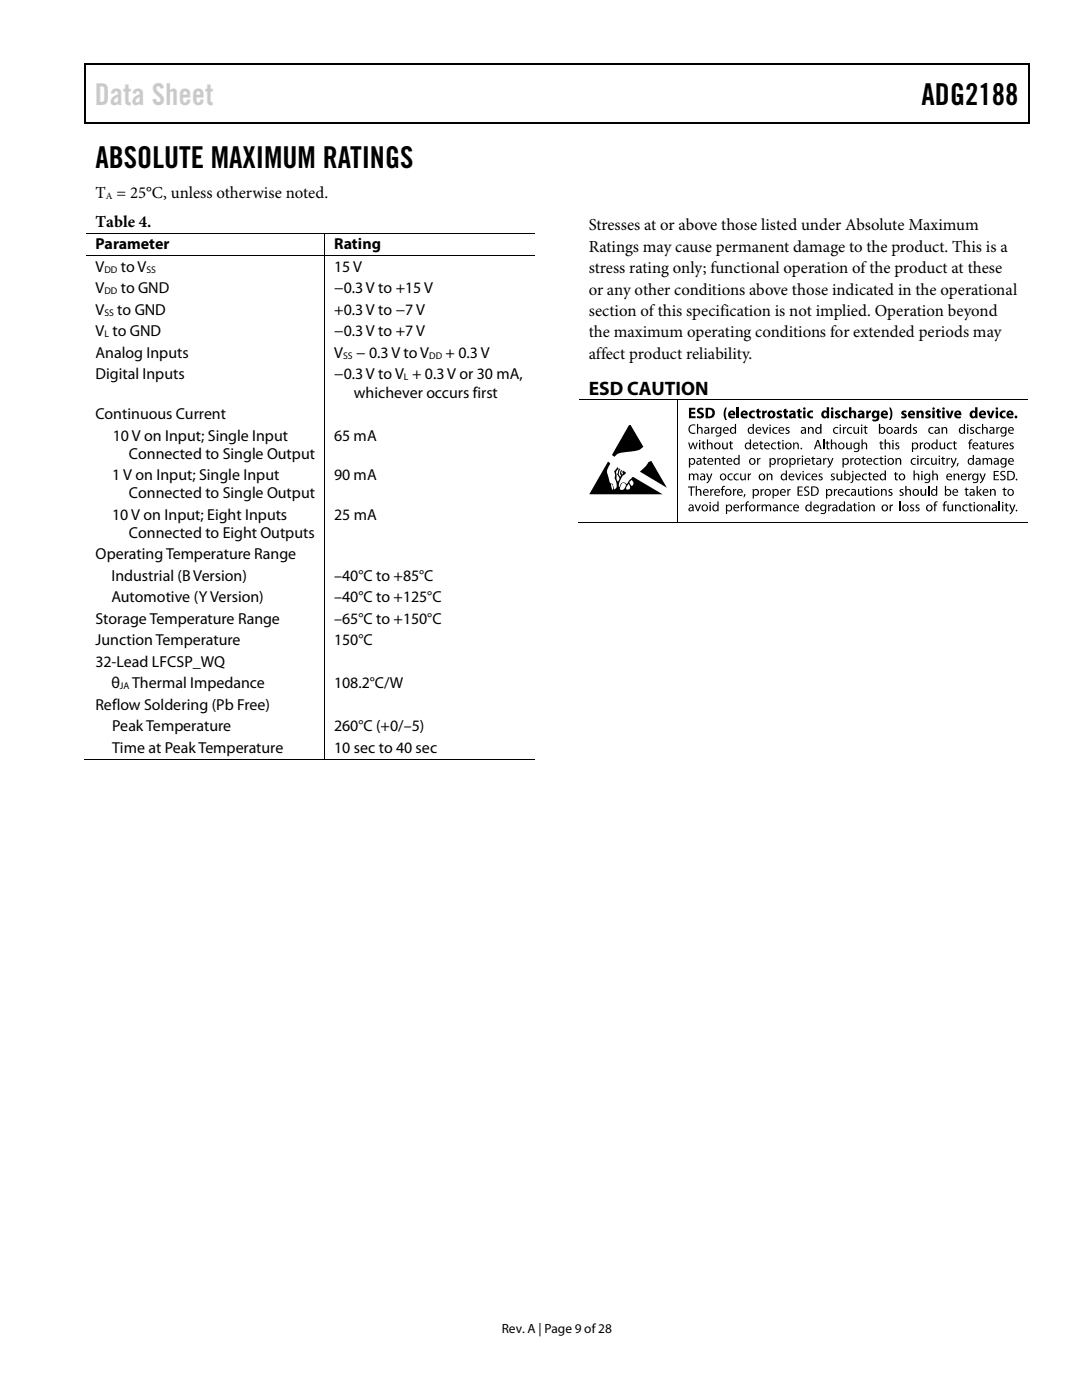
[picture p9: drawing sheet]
<svg xmlns="http://www.w3.org/2000/svg" width="216mm" height="279mm" viewBox="0 0 216 279" stroke-linecap="round" stroke-linejoin="round" font-family="sans-serif">
<defs><g id="words">
<text font-size="6" fill="#cdcdcd" x="18.9" y="20.9">Data Sheet</text>
<g font-size="6">
<text x="183.9" y="20.9">ADG2188</text>
<text x="19" y="33.6">ABSOLUTE MAXIMUM RATINGS</text>
</g>
<text font-size="3.9" x="117.5" y="78.7">ESD CAUTION</text>
<g font-size="3.3">
<text x="19" y="39.5">T = 25°C, unless otherwise noted.</text>
<text x="19.1" y="45.3">Table 4.</text>
<text x="117.5" y="45.9">Stresses at or above those listed under Absolute Maximum</text>
<text x="117.5" y="50.2">Ratings may cause permanent damage to the product. This is a</text>
<text x="117.5" y="54.5">stress rating only; functional operation of the product at these</text>
<text x="117.5" y="58.8">or any other conditions above those indicated in the operational</text>
<text x="117.5" y="63.1">section of this specification is not implied. Operation beyond</text>
<text x="117.5" y="67.3">the maximum operating conditions for extended periods may</text>
<text x="117.5" y="71.6">affect product reliability.</text>
</g>
<g font-size="3.2">
<text x="19" y="49.8">Parameter</text>
<text x="66.7" y="49.8">Rating</text>
<text x="19" y="54.3">V</text>
<text x="19" y="58.5">V</text>
<text x="24.1" y="54.3">to V</text>
<text x="24.1" y="58.5">to GND</text>
<text x="66.7" y="58.5">−0.3 V to +15 V</text>
<text x="66.7" y="54.3">15 V</text>
<text x="19" y="62.9">V</text>
<text x="23.4" y="62.9">to GND</text>
<text x="66.7" y="62.9">+0.3 V to −7 V</text>
<text x="19" y="67.1">V to GND</text>
<text x="19" y="71.5">Analog Inputs</text>
<text x="66.7" y="67.1">−0.3 V to +7 V</text>
<text x="66.7" y="71.5">V</text>
<text x="71.1" y="71.5">− 0.3 V to V</text>
<text x="88.9" y="71.5">+ 0.3 V</text>
<text x="19" y="75.7">Digital Inputs</text>
<text x="66.7" y="75.7">−0.3 V to V + 0.3 V or 30 mA,</text>
<text x="19" y="83.7">Continuous Current</text>
<text x="70.6" y="79.3">whichever occurs first</text>
<text x="22.5" y="87.9">10 V on Input; Single Input</text>
<text x="66.7" y="87.9">65 mA</text>
<text x="22.4" y="95.8">1 V on Input; Single Input</text>
<text x="25.7" y="91.5">Connected to Single Output</text>
<text x="66.7" y="95.8">90 mA</text>
<text x="25.7" y="99.4">Connected to Single Output</text>
<text x="22.4" y="103.7">10 V on Input; Eight Inputs</text>
<text x="25.7" y="107.3">Connected to Eight Outputs</text>
<text x="66.7" y="103.7">25 mA</text>
<text x="19" y="111.6">Operating Temperature Range</text>
<text x="22.2" y="115.9">Industrial (B Version)</text>
<text x="66.7" y="115.9">–40°C to +85°C</text>
<text x="19" y="124.5">Storage Temperature Range</text>
<text x="22.2" y="120.2">Automotive (Y Version)</text>
<text x="66.7" y="120.2">–40°C to +125°C</text>
<text x="66.7" y="124.5">–65°C to +150°C</text>
<text x="19" y="128.8">Junction Temperature</text>
<text x="66.7" y="128.8">150°C</text>
<text x="19" y="133.1">32-Lead LFCSP_WQ</text>
<text x="22.2" y="137.4">θ</text>
<text x="26.4" y="137.4">Thermal Impedance</text>
<text x="66.7" y="137.4">108.2°C/W</text>
<text x="19" y="141.6">Reflow Soldering (Pb Free)</text>
<text x="22.4" y="146">Peak Temperature</text>
<text x="66.7" y="146">260°C (+0/–5)</text>
<text x="22.4" y="150.2">Time at Peak Temperature</text>
<text x="66.7" y="150.2">10 sec to 40 sec</text>
</g>
<text font-size="2.7" x="100.1" y="266">Rev. A | Page 9 of28</text>
<g font-size="1.9">
<text x="21.1" y="39.7">A</text>
<text x="20.8" y="54.4">DD</text>
<text x="20.8" y="58.7">DD</text>
<text x="29.2" y="54.4">SS</text>
<text x="20.8" y="63">SS</text>
<text x="20.8" y="67.3">L</text>
<text x="68.5" y="71.6">SS</text>
<text x="85.6" y="71.6">DD</text>
<text x="80.6" y="75.9">L</text>
<text x="23.9" y="137.5">JA</text>
</g>
</g></defs>
<g fill="#000">
<path d="M16.9 12.7h.2v1h-.2zM16.9 12.7h.2v.3h-.2zM82.5 12.7h.3v.3h-.3zM205.1 12.7h.3v1h-.3zM205.1 12.7h.3v.3h-.3zM16.9 24.4h.2v.2h-.2zM82.3 24.4h.2v.2h-.2zM205.1 24.4h.3v.2h-.3zM64.7 46.4h.2v.2h-.2zM64.7 51h.2v.1h-.2zM135.2 79.7h.1v.2h-.1zM125.7 84.8l2.7 4.4-.3 .2a3.7 3.7 0 0 1-2.7 .8h-.6a2.23 2.23 0 0 0-2.2 1l-.5-.4 2.9-5.1z"/>
<path d="M129.3 92.3l.6-.4 3.2 5.4-5.4-3.2 1.1-1zM137.5 94.5h.2v.2l.2-.2h.4l.2 .2 .3-.2h.3l.3 .6v.7h-.3v-.9l-.3-.2-.3 .3v.8h-.2v-.9l-.3-.2-.3 .2v.9h-.2zM137.5 81.4h1.2v.4h-.8v.4h.8v.4h-.8v.5h.9v.4h-1.3zM137.3 88.3h.3l.2 1.1 .4-1.1h.2l.3 1.1 .3-1.1h.2l-.4 1.4h-.2l-.3-1.1-.4 1.1h-.2zM137.3 97.1h1.3v.2h-.5v1.6h-.3v-1.6h-.5zM137.6 85l.7-.3 .5 .1-.1 .2a.76 .76 0 0 0-1.1 .7 .76 .76 0 0 0 1.1 .6l.1 .2a.98 .98 0 0 1-1.3-.3 .98 .98 0 0 1 .1-1.2zM138.8 97h.3v.8l.4-.2 .4 .2 .1 1.1h-.3v-.9l-.3-.2-.3 .3v.8h-.3zM139.1 84.6h.2v.8l.4-.2 .4 .2 .1 1.2h-.2l-.1-1-.2-.2-.4 .3v.9h-.2zM139.3 81.5l.5-.1 .6 .1-.1 .3h-.7l-.1 .1 .2 .2a.72 .72 0 0 1 .8 .9 .72 .72 0 0 1-1.1 .5l-.4-.1 .1-.4 .7 .1 .2-.2-.2-.2a.69 .69 0 0 1-.6-.4 .69 .69 0 0 1 .1-.8zM140.2 88.1l.2-.1v.3h.4v.2h-.4l.1 .9 .3 .1-.1 .2h-.3l-.2-.3v-.9h-.2v-.2h.2zM140.4 91.2l.2-.1v.3h.4v.2h-.4l.1 .9 .3 .1-.1 .2h-.3l-.2-.3v-.9h-.2v-.2h.2zM141.1 87.7h.2v.8l.4-.2 .4 .2 .1 1.2h-.3v-1l-.3-.2-.3 .3v.9h-.2z"/>
<path d="M140.9 94.5h.3l.3 1.1 .4-1.1h.3l-.7 1.6-.5 .4v-.3l.4-.4zM141.7 97.6h.2v.3l.5-.3v.2l-.2 .1-.2 .2v.8h-.3zM141.9 85.2h.2v.3l.5-.3v.2l-.3 .1-.1 .2v.9h-.3zM142.6 91.4h.2v.2l.1-.1a.49 .49 0 0 1 .8 .1l.1 1.1h-.3v-.9l-.3-.2-.3 .2v.9h-.3zM144.2 97.1l.5-.1v.2h-.3l-.1 .1-.1 .3h.4v.2h-.4v1.1h-.2v-1.1h-.2v-.2h.2zM144.2 91.2l.2-.1v.3h.4v.2h-.4l.1 .9 .3 .1v.1l-.2 .1a.35 .35 0 0 1-.4-.5v-.7h-.2v-.2h.2zM144.7 81.3h.4a2.73 2.73 0 0 0 0 2.5 .71 .71 0 0 1-.7-.8v-.8zM144.1 88.3h.2l.1 1 .2 .2 .4-.2v-1h.2v1.4h-.2v-.3l-.1 .2a.47 .47 0 0 1-.7-.1zM145.7 88.1l.2-.1v.3h.3v.2h-.3v.9l.3 .1v.2h-.3l-.2-.3v-.9h-.2zM145.3 94.7l.6-.2h.3l-.1 .2a.51 .51 0 0 0-.7 .5 .51 .51 0 0 0 .8 .4v.2a.7 .7 0 0 1-.9-.2 .7 .7 0 0 1 0-.9zM146.2 97.6h.3v.3l.4-.3v.2l-.4 .3v.8h-.2zM147 81.3h.5v2.2h-.5z"/>
<path d="M146.6 94.7l.5-.2h.3v.2a.51 .51 0 0 0-.8 .5 .51 .51 0 0 0 .8 .4v.2a.71 .71 0 0 1-.9-.2 .71 .71 0 0 1 .1-.9zM148.5 98.6h.3l-.3 .7h-.2zM147.7 94.5h.2l.1 1 .2 .2 .4-.2v-1h.2v1.3h-.2v-.2l-.1 .1a.47 .47 0 0 1-.7 0zM149.2 94.5h.2v.3l.5-.3v.2l-.3 .1-.1 .2v.8h-.3zM149.6 82.2l.9-.3 .1 .1v.3a.44 .44 0 0 0-.7 .4 .44 .44 0 0 0 .7 .4v.3a.82 .82 0 0 1-1-.2 .82 .82 0 0 1 0-1zM151.1 91.4h.2v.3l.4-.3v.2l-.2 .1-.2 .3v.7h-.2zM151 81.7l.5-.1v.4h.3v.3h-.3v.8h.3v.4h-.5l-.2-.2-.1-1h-.2v-.3h.2zM151.7 97.6h.3v.3l.4-.3v.2l-.4 .3v.8h-.2zM151.7 88.1l.2-.1v.3h.4v.2h-.4l.1 .9 .3 .1v.2h-.2a.35 .35 0 0 1-.4-.5v-.7h-.2v-.2h.2zM152.1 82h.4v.2l.3-.2 .2-.1v.5h-.3l-.1 .2v.9h-.5zM152.1 85.2h.2l.4 1.1 .4-1.1h.2l-.5 1.4h-.2zM153 94.5h.2v.2l.1-.1a.5 .5 0 0 1 .7 .1l.1 1.1h-.2l-.1-.9-.2-.2-.4 .3v.8h-.2z"/>
<path d="M154 88.5l.5-.2 .4 .1-.1 .2a.51 .51 0 0 0-.7 .4 .51 .51 0 0 0 .7 .4l.1 .2a.7 .7 0 0 1-1-.2 .7 .7 0 0 1 .1-.9zM155.1 82.1l.5-.2 .4 .1-.1 .3h-.4v.2a.56 .56 0 0 1 .6 .6 .56 .56 0 0 1-.9 .4l-.3-.1 .1-.3 .4 .1 .2-.1-.4-.3a.43 .43 0 0 1-.1-.7zM155.1 91.4h.2v.3l.3-.3h.2v.2l-.3 .1-.1 .3v.7h-.3zM154.3 85.4l.5-.2 .3 .1v.2a.51 .51 0 0 0-.8 .4 .51 .51 0 0 0 .8 .4v.2a.71 .71 0 0 1-.9-.2 .71 .71 0 0 1 .1-.9zM155.3 88.1l.2-.1v.3h.3v.2h-.3v.9l.3 .1-.1 .2h-.2l-.2-.3v-.9h-.3v-.2h.3zM156.8 85.4l.4-.2 .3 .1v.2l-.5-.1v.3l.2 .1a.41 .41 0 0 1 .4 .3 .41 .41 0 0 1-.3 .4h-.6l.1-.2 .5 .1v-.3l-.2-.1a.4 .4 0 0 1-.3-.6zM156.4 81.7l.5-.1v.4h.3v.3h-.3v.8h.3v.4h-.5l-.2-.2-.1-1h-.2v-.3h.2zM157.1 97.6h.2v.3l.5-.3v.2l-.3 .1-.2 .2v.8h-.2zM158.2 88.3h.3v.3l.1-.2a.48 .48 0 0 1 .7 .1l.1 1.2h-.2l-.1-1-.2-.2-.4 .3v.9h-.2zM158.7 94.5h.2l.4 1.1 .3-1.1h.3l-.5 1.3h-.2zM159.1 91.4h.2v.3l.4-.3v.2l-.2 .1-.2 .2v.8h-.2zM159.2 81.7l.4-.1v.4h.4v.3h-.4l.1 .8h.3v.4h-.5l-.2-.2-.1-1h-.2v-.3h.2z"/>
<path d="M159.8 89.4h.2v.2h-.2zM159.1 97.1h1v.2h-.7v.6h.7v.2h-.7v.6h.8v.2h-1.1zM160.5 97.3a.8 .8 0 0 1 1-.2l-.1 .2h-.6a.27 .27 0 0 0-.1 .2 .27 .27 0 0 0 .1 .3 .64 .64 0 0 1 .7 .9 .64 .64 0 0 1-1.1 .1l.1-.1a.39 .39 0 0 0 .6 0 .39 .39 0 0 0-.2-.6 .54 .54 0 0 1-.4-.8zM161.2 85.2h.2v.3l.1-.2a.49 .49 0 0 1 .8 .1l.1 1.2h-.3v-1l-.3-.2-.3 .3v.9h-.3zM160.9 94.7l.5-.2h.3v.2a.51 .51 0 0 0-.8 .5 .51 .51 0 0 0 .8 .4v.2a.71 .71 0 0 1-.9-.2 .71 .71 0 0 1 .1-.9zM161.2 82.2l.9-.3 .2 .1-.1 .3a.45 .45 0 0 0-.7 .4 .45 .45 0 0 0 .7 .4l.1 .3a.82 .82 0 0 1-1.1-.2 .82 .82 0 0 1 0-1zM162.1 91.2l.2-.1v.3h.4v.2h-.4l.1 .9 .2 .1v.2h-.3l-.2-.3v-.9h-.2v-.2h.2zM163.4 94.7l.4-.2 .3 .1v.1h-.5v.3l.2 .1a.4 .4 0 0 1 .4 .3 .4 .4 0 0 1-.3 .4h-.6l.1-.2h.5v-.2l-.2-.1a.4 .4 0 0 1-.3-.6zM164.2 87.7h.3v2h-.3zM164.3 91.4h.2v.3l.4-.3v.2l-.2 .1-.2 .2v.8h-.2zM164.9 88.1l.3-.1v.3h.3v.2h-.3v.9l.3 .1v.2h-.4l-.1-.3-.1-.9h-.2v-.2h.2zM165.1 91.4h.2l.4 1.1 .3-1.1h.3l-.7 1.6-.4 .4-.1-.2a.45 .45 0 0 0 .5-.6z"/>
<path d="M165.8 87.7h.2v.8l.5-.2 .3 .2 .1 1.2h-.2v-1l-.3-.2-.4 .2v1h-.2zM165.8 94.7l.4-.2 .4 .1-.1 .1h-.4v.3l.2 .1a.41 .41 0 0 1 .3 .3 .41 .41 0 0 1-.2 .4h-.7l.1-.2h.5v-.2l-.2-.1a.4 .4 0 0 1-.3-.6zM166.4 97.6h.2v.3l.4-.3v.2l-.2 .1-.2 .2v.8h-.2zM166.8 82.1l.4-.2 .5 .1-.1 .3h-.5v.2a.56 .56 0 0 1 .6 .6 .56 .56 0 0 1-.8 .4l-.3-.1v-.3l.5 .1 .2-.1-.5-.3a.43 .43 0 0 1 0-.7zM166.4 85.4l.5-.2 .4 .1-.1 .2a.51 .51 0 0 0-.7 .4 .51 .51 0 0 0 .7 .4l.1 .2a.7 .7 0 0 1-1-.2 .7 .7 0 0 1 .1-.9zM166.9 94.5h.3v1l.3 .2 .3-.3v-.9h.3v1.3h-.3v-.2l-.1 .1a.47 .47 0 0 1-.7 0zM168.2 85.2h.2v.3l.4-.3v.2l-.2 .1-.2 .2v.9h-.2zM168.1 82.2l.9-.3 .1 .1v.3a.45 .45 0 0 0-.7 .4 .45 .45 0 0 0 .7 .4v.3a.82 .82 0 0 1-1-.2 .82 .82 0 0 1 0-1zM169.4 81.3h.5v.8a.55 .55 0 0 1 .6-.1 .55 .55 0 0 1 .3 .6v.9h-.4v-1l-.3-.2-.2 .2v1h-.5zM168.7 97.8l.6-.2h.3l-.1 .2a.51 .51 0 0 0-.7 .5 .51 .51 0 0 0 .8 .4v.2a.71 .71 0 0 1-.9-.2 .71 .71 0 0 1 0-.9zM169.7 91.4h.2v.3l.4-.3v.2l-.2 .1-.2 .2v.8h-.2zM168.8 88.3h.3v1l.3 .2 .3-.3v-.9h.2l.1 1.4h-.2l-.1-.3-.1 .2a.47 .47 0 0 1-.7-.1z"/>
<path d="M169.2 85.4l.5-.2 .3 .1v.2a.51 .51 0 0 0-.8 .4 .51 .51 0 0 0 .8 .4v.2a.7 .7 0 0 1-.9-.2 .7 .7 0 0 1 .1-.9zM170.3 85.2h.2l.1 1 .2 .2 .4-.3v-.9h.2v1.4h-.2v-.3l-.1 .2a.46 .46 0 0 1-.7-.1zM171.9 87.7h.2v.8l.5-.2 .3 .2 .1 1.2h-.2v-1l-.3-.2-.4 .3v.9h-.2zM171.2 97.6h.2l.1 1 .2 .2 .4-.3v-.9h.2v1.3h-.2v-.2l-.1 .1a.46 .46 0 0 1-.7-.1zM172.1 91.2l.3-.1v.3h.3v.2h-.3v.9l.3 .1v.1l-.2 .1a.35 .35 0 0 1-.4-.5v-.7h-.2v-.2h.2zM172.5 85l.3-.1v.3h.3v.2h-.3v.9l.3 .1v.2h-.4l-.2-.3v-.9h-.2v-.2h.2zM172.9 82h.4v.2l.2-.2 .3-.1v.5h-.3l-.2 .2v.9h-.4zM172.2 94.7l.5-.2h.3v.2a.51 .51 0 0 0-.8 .5 .51 .51 0 0 0 .8 .4v.2a.71 .71 0 0 1-.9-.2 .71 .71 0 0 1 .1-.9zM172.8 97.4l.2-.1v.3h.4v.2h-.4l.1 .9 .2 .1 .1 .1h-.4l-.2-.2v-.9h-.2zM173.4 94.3l.2-.1v.3h.4v.2h-.4l.1 .9 .3 .1-.1 .2h-.3l-.2-.3v-.9h-.2v-.2h.2zM174.4 91.6l.6-.2 .3 .1-.1 .1a.51 .51 0 0 0-.7 .5 .51 .51 0 0 0 .7 .4l.1 .2a.7 .7 0 0 1-.9-.2 .7 .7 0 0 1 0-.9zM175.8 97.6h.2v.2l.1-.1a.48 .48 0 0 1 .7 .1l.1 1.1h-.2v-.9l-.3-.2-.4 .3v.8h-.2z"/>
<path d="M175.7 88.1l.2-.1v.3h.4v.2h-.4v.9l.3 .1v.2h-.3l-.2-.3v-.9h-.2zM175.7 91.2l.2-.1v.3h.4v.2h-.4l.1 .9 .2 .1v.2h-.3l-.2-.3v-.9h-.2v-.2h.2zM176.5 87.7h.3v.8l.4-.2 .4 .2 .1 1.2h-.3v-1l-.3-.2-.3 .2v1h-.3zM177.3 97.8l.4-.2 .3 .1v.1h-.4v.3l.2 .1a.41 .41 0 0 1 .3 .3 .41 .41 0 0 1-.2 .4h-.7l.1-.2 .3 .1 .3-.2-.6-.5zM177.4 81.3a.71 .71 0 0 1 .6 .9v.8a.71 .71 0 0 1-.6 .8 2.73 2.73 0 0 0 0-2.5zM178.7 88.5l.4-.2 .3 .1v.2l-.5-.1v.3l.2 .1a.41 .41 0 0 1 .4 .3 .41 .41 0 0 1-.3 .4h-.6l.1-.2h.5v-.2l-.2-.1a.4 .4 0 0 1-.3-.6zM178.7 91.4h.2v.2l.1-.1a.5 .5 0 0 1 .8 .1v1.1h-.2v-.9l-.3-.2-.4 .3v.8h-.2zM178.6 94.3l.2-.1v.3h.4v.2h-.4l.1 .9 .2 .1v.2h-.3l-.2-.3v-.9h-.2v-.2h.2zM179.5 97.8l.5-.2 .3 .1-.1 .1h-.4v.3l.2 .1a.41 .41 0 0 1 .3 .3 .41 .41 0 0 1-.2 .4h-.6v-.2l.3 .1 .3-.2-.6-.5zM179.8 85.2h.2v.3l.5-.3v.2l-.3 .1-.2 .2v.9h-.2zM180 82.1l.5-.2 .4 .1-.1 .3h-.5v.2a.53 .53 0 0 1 .7 .5 .53 .53 0 0 1-.7 .5l-.5-.1 .1-.3 .4 .1 .2-.1-.5-.3a.42 .42 0 0 1 0-.7zM180.6 97h.3v.8l.4-.2 .4 .2 .1 1.1h-.3v-.9l-.3-.2-.3 .2v.9h-.3z"/>
<path d="M182.2 85.4l.4-.2 .4 .1-.1 .2-.4-.1v.3l.2 .1a.41 .41 0 0 1 .3 .3 .41 .41 0 0 1-.2 .4h-.7l.1-.2 .5 .1v-.3l-.2-.1a.39 .39 0 0 1-.3-.6zM182.3 93.9h.2v.8l.5-.2 .4 .2v1.1h-.2v-.9l-.3-.2-.3 .2-.1 .9h-.2zM181.9 91.6l.5-.2 .3 .1v.1a.51 .51 0 0 0-.8 .5 .51 .51 0 0 0 .8 .4v.2a.7 .7 0 0 1-.9-.2 .7 .7 0 0 1 .1-.9zM182.9 82h.4v.2l.1-.1a.55 .55 0 0 1 .6-.1 .55 .55 0 0 1 .3 .6v.9h-.5v-1l-.2-.2-.3 .2v1h-.4zM183.5 88.3h.2l.1 .3 .4-.3v.2l-.2 .1-.2 .3v.8h-.3zM183.7 91.4h.2v.3l.2-.3h.2v.2l-.2 .1-.2 .2v.8h-.2zM184.8 82.1l.5-.2 .4 .1-.1 .3h-.5v.2a.53 .53 0 0 1 .7 .5 .53 .53 0 0 1-.7 .5l-.5-.1 .1-.3 .4 .1 .2-.1-.5-.3a.42 .42 0 0 1 0-.7zM183.7 97.6h.2l.1 1 .2 .2 .4-.3v-.9h.2v1.3h-.2v-.2l-.1 .1a.47 .47 0 0 1-.8-.1zM185.2 97h.3v1.9h-.3zM184.6 91.6l.6-.2 .3 .1v.1a.51 .51 0 0 0-.8 .5 .51 .51 0 0 0 .8 .4v.2a.7 .7 0 0 1-.9-.2 .7 .7 0 0 1 0-.9zM186 93.9h.3v.8l.4-.2 .4 .2 .1 1.1h-.3v-.9l-.3-.2-.3 .3v.8h-.3zM185.4 85.4l.6-.2 .3 .1-.1 .2a.51 .51 0 0 0-.7 .4 .51 .51 0 0 0 .7 .4l.1 .2a.71 .71 0 0 1-1-.2 .71 .71 0 0 1 .1-.9z"/>
<path d="M185.8 91.4h.2v1l.3 .2 .3-.2 .1-1h.2v1.3h-.2v-.2l-.1 .1a.46 .46 0 0 1-.7 0zM187 81.7l.4-.1v.4h.4v.3h-.4l.1 .8h.2v.4h-.5l-.2-.2v-1h-.3v-.3h.3zM187.9 85.2h.2v.3l.1-.2a.48 .48 0 0 1 .7 .1l.1 1.2h-.2l-.1-1-.2-.2-.4 .3v.9h-.2zM188 91.2l.2-.1v.3h.4v.2h-.4l.1 .9 .3 .1v.1l-.4 .1-.2-.3v-.9h-.2zM187.5 88.3h.2v1l.3 .2 .4-.3v-.9h.2v1.4h-.2v-.3l-.1 .2a.46 .46 0 0 1-.7-.1zM188.9 91.4h.2v.3l.4-.3v.2l-.2 .1-.2 .2v.8h-.2zM188.7 82h.5l.3 1 .3-1h.5l-.6 1.5h-.4zM189.7 91.4h.2l.4 1.1 .3-1.1h.3l-.7 1.6-.4 .4-.1-.2a.45 .45 0 0 0 .5-.6zM189.1 88.5l.5-.2 .4 .1-.1 .2a.51 .51 0 0 0-.8 .4 .51 .51 0 0 0 .8 .4l.1 .2a.71 .71 0 0 1-1-.2 .71 .71 0 0 1 .1-.9zM190.3 94.5h.2v.2l.1-.1a.49 .49 0 0 1 .7 .1l.1 1.1h-.2l-.1-.9-.2-.2-.4 .3v.8h-.2zM190.3 88.1l.3-.1v.3h.3v.2h-.3v.9l.3 .1v.2h-.2a.35 .35 0 0 1-.4-.5v-.7h-.2v-.2h.2zM191 92.4h.3l-.3 .7h-.1z"/>
<path d="M192.7 97.4l.2-.1v.3h.4v.2h-.4l.1 .9 .2 .1 .1 .1h-.4l-.2-.2v-.9h-.2zM193.2 94.5h.2v.3l.5-.3v.2l-.3 .1-.1 .2-.1 .8h-.2zM193.5 87.8l.6-.1-.1 .2h-.3l-.1 .2v.2h.3v.2h-.3v1.2h-.2v-1.2h-.2v-.2h.2zM193.6 85.4l.4-.2 .4 .1-.1 .2-.4-.1v.3l.2 .1a.41 .41 0 0 1 .3 .3 .41 .41 0 0 1-.2 .4h-.7l.1-.2 .5 .1v-.3l-.2-.1a.39 .39 0 0 1-.3-.6zM194.9 97h.2v1.2l.5-.6h.3l-.5 .6 .6 .7h-.3l-.5-.6-.1 .1v.5h-.2zM194.8 85.4l.5-.2 .4 .1-.1 .2a.51 .51 0 0 0-.7 .4 .51 .51 0 0 0 .7 .4l.1 .2a.71 .71 0 0 1-1-.2 .71 .71 0 0 1 .1-.9zM195.4 94.5h.3l.4 1.1 .3-1.1h.3l-.5 1.4-.6 .6-.1-.3 .5-.4zM195.9 84.6h.3v.8l.4-.2 .4 .2 .1 1.2h-.3v-1l-.3-.2-.3 .3v.9h-.3zM196.1 91.4h.2v.2l.2-.2h.4l.2 .2 .3-.2h.3l.3 .6v.7h-.3v-.9l-.3-.2-.3 .3v.8h-.2v-.9l-.3-.2-.3 .3v.8h-.2zM196.9 88.1l.2-.1v.3h.4v.2h-.4l.1 .9 .3 .1v.2h-.4l-.2-.3v-.9h-.2v-.2h.2zM196.9 82h.5l.3 1 .3-1h.5l-.6 1.5h-.5zM197.5 97.6h.2l.1 .2 .1-.1a.5 .5 0 0 1 .7 .1l.1 1.1h-.3v-.9l-.3-.2-.3 .3v.8h-.3z"/>
<path d="M198.8 85.2h.2v.3l.5-.3v.2l-.5 .3v.9h-.2zM197.7 88.3h.3v1l.3 .2 .3-.3v-.9h.3v1.4h-.2l-.1-.3-.1 .2a.46 .46 0 0 1-.7-.1zM198.3 94h1v.2h-.8v.6h.7v.2h-.7v.6h.8v.2h-1zM199.2 88.3h.3v.3l.4-.3v.2l-.2 .1-.2 .3v.8h-.2zM199.7 94.2a.77 .77 0 0 1 .9-.1l-.1 .1h-.3l-.3 .1 .1 .4a.64 .64 0 0 1 .6 .9 .64 .64 0 0 1-1.1 .2l.1-.2a.39 .39 0 0 0 .7 0 .39 .39 0 0 0-.2-.6 .53 .53 0 0 1-.4-.8zM200.3 97.4l.2-.1v.3h.3v.2h-.3v.9l.3 .1-.1 .2-.2-.1-.2-.2v-.9h-.3v-.2h.3zM199.7 82.2l.2-.2 .6-.1 .2 .1-.1 .3a.44 .44 0 0 0-.7 .4 .44 .44 0 0 0 .7 .4l.1 .3a.82 .82 0 0 1-1.1-.2 .82 .82 0 0 1 .1-1zM201.5 88.5l.4-.2 .4 .1-.1 .2-.4-.1v.3l.2 .1a.41 .41 0 0 1 .3 .3 .41 .41 0 0 1-.2 .4h-.7l.1-.2 .3 .1 .3-.2-.6-.5zM202.7 95.6h.3v.2h-.3zM135.2 104.2h.1v.2h-.1zM138.6 100.7h.3l.3 1.1 .4-1.1h.3l-.5 1.3h-.3zM147.8 100.7h.2v.3l.4-.3v.2h-.2l-.2 .3v.8h-.2z"/>
<path d="M149 100.2l.5-.1v.2h-.4v.1l-.1 .3h.4v.2h-.3v1.1h-.3v-1.1h-.2v-.2h.2zM151.1 100.7h.2v.3l.2-.3h.2v.2h-.2l-.2 .3v.8h-.2zM152 100.7h.2v.2l.2-.2h.4l.2 .2 .3-.2h.3l.3 .6v.7h-.3v-.9l-.2-.2-.3 .2-.1 .9h-.2v-1l-.3-.1-.3 .3v.8h-.2zM155.6 100.7h.2v.2l.1-.1a.49 .49 0 0 1 .8 .1v1.1h-.2v-.9l-.3-.2-.3 .2-.1 .9h-.2zM157.2 100.9l.6-.2h.3l-.1 .2a.51 .51 0 0 0-.7 .5 .51 .51 0 0 0 .7 .4l.1 .2a.7 .7 0 0 1-.9-.2 .7 .7 0 0 1 0-.9zM165.2 100.7h.2l.1 .3 .2-.3h.2v.2h-.2l-.2 .4v.7h-.2zM170.4 100.5l.2-.1v.3h.4v.2h-.4l.1 .9 .3 .1-.1 .2-.3-.1-.2-.2v-.9h-.2v-.2h.2zM173.4 100.7h.2v.2l.1-.1a.5 .5 0 0 1 .8 .1l.1 1.1h-.3v-.9l-.3-.2-.3 .3v.8h-.3zM177.5 100.7h.2v.3l.5-.3v.2h-.3l-.1 .3-.1 .8h-.2zM179.5 100.1h.2v1.9h-.2zM181.6 100.9l.4-.2 .4 .1-.1 .1h-.4v.3l.2 .1a.4 .4 0 0 1 .3 .3 .4 .4 0 0 1-.2 .4h-.7l.1-.2h.5v-.3l-.2-.1a.4 .4 0 0 1-.3-.5zM182.7 100.9l.4-.2 .4 .1-.1 .1h-.4v.3l.2 .1a.41 .41 0 0 1 .3 .3 .41 .41 0 0 1-.2 .4h-.7l.1-.2h.5v-.3l-.2-.1a.4 .4 0 0 1-.3-.5z"/>
<path d="M186.6 100.2l.5-.1v.2h-.3l-.1 .1-.1 .3h.4v.2h-.4v1.1h-.2v-1.1h-.2v-.2h.2zM188.4 100.2l.6-.1-.1 .2h-.3l-.1 .1v.3h.3v.2h-.3v1.1h-.2v-1.1h-.2v-.2h.2zM189.1 100.7h.2v1l.3 .2 .3-.3v-.9h.3v1.3h-.2v-.2l-.1 .1a.46 .46 0 0 1-.8-.1zM190.6 100.7h.2v.2l.1-.1a.48 .48 0 0 1 .7 .1l.1 1.1h-.2l-.1-.9-.2-.2-.4 .2v.9h-.2zM192.2 100.9l.5-.2h.4l-.1 .2a.51 .51 0 0 0-.8 .5 .51 .51 0 0 0 .8 .4l.1 .2a.71 .71 0 0 1-1-.2 .71 .71 0 0 1 .1-.9zM193.4 100.5l.3-.1v.3h.3v.2h-.3v.9l.3 .1v.1l-.2 .1a.35 .35 0 0 1-.4-.5v-.7h-.2v-.2h.2zM196.4 100.7h.3v.2l.1-.1a.48 .48 0 0 1 .7 .1l.1 1.1h-.2l-.1-.9-.3-.2-.3 .2v.9h-.3zM199.3 100.1h.2v1.9h-.2zM200.7 100.5l.2-.1v.3h.4v.2h-.4v.9l.3 .1v.1h-.3l-.2-.2v-.9h-.2v-.2h.2zM201.4 100.7h.2l.4 1.1 .4-1.1h.2l-.5 1.3-.6 .6-.1-.2 .5-.4zM202.7 101.8h.3v.2h-.3zM64.7 151.4h.2v.2h-.2z"/>
<path d="M121.3 92.1l-3.7 6.5h14.6l-5.9-3.4-.7 .6-.5 .8-.2-.1a.71 .71 0 0 0-.8-.2 .71 .71 0 0 0-.4 .7l-.1 .3a2.84 2.84 0 0 1 1.2-2.8l.1-.2-.6-.4v.7l-.2 .1-.1-.3v-.6l-.2 .3-.1 .4 .2 .4-.1 .3-.1-.2a.65 .65 0 0 1-.1-.9l.2-.4-.2-.2-.5 1.1 .2 .3a.71 .71 0 0 1-.1 1.2l-.1-.3-.1-1a.8 .8 0 0 1 .3-1.1l.1-.3-.2-.1-.7 .7 .2 .8-.1 .7 .4 .8a1.02 1.02 0 0 1-.5 1.4l-.3-1.2a.79 .79 0 0 1-.7-.9l-.1-.4a2.11 2.11 0 0 1 .3-2.5 .42 .42 0 0 0-.4-.6zM121.9 96.6h.2l.2 .4v.6l-.1 .2zM124.2 96.4a.58 .58 0 0 1 .7 .3 .58 .58 0 0 1-.3 .7 .6 .6 0 0 1-.9 .2l.1-.6zM125.3 96.6a.51 .51 0 0 1 .4 .7 .51 .51 0 0 1-.8 .3zM125.7 96.1l.3-.3a.69 .69 0 0 1 0 1.2l-.4-.7z"/>
<path d="M137.5 91.4h.2v.2a.61 .61 0 0 1 .9-.1 .61 .61 0 0 1 .1 .9 .54 .54 0 0 1-.4 .4 .54 .54 0 0 1-.6-.2v.7h-.2zM137.8 91.7a.49 .49 0 0 0-.1 .6 .49 .49 0 0 0 .6 .2 .5 .5 0 0 0 .2-.6 .5 .5 0 0 0-.6-.3z"/>
<path d="M139.5 88a.15 .15 0 0 1 .3 0 .15 .15 0 0 1-.3 0zM139.5 88.3h.2v1.4h-.2z"/>
<path d="M139 91.5l.5-.1 .4 .3 .1 1h-.2v-.1a.43 .43 0 0 1-.7 .1 .43 .43 0 0 1 0-.7l.6-.1v-.1a.41 .41 0 0 0-.6-.1zM139.2 92.2v.3h.4l.1-.2v-.2z"/>
<path d="M140.4 97.8a.57 .57 0 0 1 .7-.2 .57 .57 0 0 1 .3 .7h-.9a.53 .53 0 0 0 .8 .4l.1 .2a.73 .73 0 0 1-1-.2 .73 .73 0 0 1 0-.9zM140.7 97.8l-.2 .3h.7l-.1-.3z"/>
<path d="M139.8 94.6l.4-.1 .5 .3v1h-.2v-.1a.43 .43 0 0 1-.7 .1 .43 .43 0 0 1 .1-.7l.6-.1-.1-.2a.41 .41 0 0 0-.6 0zM140 95.3v.3h.3l.2-.2v-.2z"/>
<path d="M140.8 81.4a1.51 1.51 0 0 1 1.8 .6 1.24 1.24 0 0 1-1.7 1.5h-.1zM141.3 81.7v1.4a.71 .71 0 0 0 .9-.7 .71 .71 0 0 0-.9-.7z"/>
<path d="M141.3 91.6a.58 .58 0 0 1 .7-.2 .58 .58 0 0 1 .3 .7h-.9l.2 .4h.6l.1 .2a.73 .73 0 0 1-1-.1 .73 .73 0 0 1 0-1zM141.6 91.6l-.2 .4h.7l-.1-.4z"/>
<path d="M140.6 85.3h.1a.57 .57 0 0 1 .8 .4v.9h-.2v-.2a.43 .43 0 0 1-.7 .1 .43 .43 0 0 1 .1-.7l.6-.1v-.1a.41 .41 0 0 0-.7-.1zM140.8 86v.4h.3l.2-.2v-.3z"/>
<path d="M142.7 97.8a.58 .58 0 0 1 .7-.2 .58 .58 0 0 1 .3 .7h-1l.3 .4h.6v.2a.73 .73 0 0 1-.9-.2 .73 .73 0 0 1 0-.9zM142.9 97.8l-.2 .3h.7l-.1-.3z"/>
<path d="M142.5 89a.69 .69 0 0 1 1.3 0 .69 .69 0 0 1-1.3 0zM142.9 88.6a.5 .5 0 0 0-.2 .6 .5 .5 0 0 0 .6 .2 .49 .49 0 0 0 .2-.6 .49 .49 0 0 0-.6-.2z"/>
<path d="M142.9 85.4a.52 .52 0 0 1 .8 0v-.2h.3l-.1 .4a1.65 1.65 0 0 1-.2 1.4l-.4 .1-.5-.1 .1-.2 .1 .1a.47 .47 0 0 0 .6-.1 .47 .47 0 0 0 .1-.5 .63 .63 0 0 1-.9 0 .63 .63 0 0 1 .1-.9zM143.1 85.5a.49 .49 0 0 0-.2 .5 .49 .49 0 0 0 .6 .4 .48 .48 0 0 0 .2-.6 .48 .48 0 0 0-.6-.3z"/>
<path d="M143.6 95.2a.7 .7 0 0 1 1.4 0 .7 .7 0 0 1-1.4 0zM144.1 94.7a.5 .5 0 0 0-.2 .7 .5 .5 0 0 0 .6 .2 .49 .49 0 0 0 .2-.6 .49 .49 0 0 0-.6-.3z"/>
<path d="M144.4 85.4a.57 .57 0 0 1 .7-.1 .57 .57 0 0 1 .3 .6h-.9l.2 .5 .6-.1v.2a.73 .73 0 0 1-.9-.1 .73 .73 0 0 1 0-1zM144.7 85.4l-.2 .4h.7l-.1-.4z"/>
<path d="M145.1 91.6a.57 .57 0 0 1 .7-.2 .57 .57 0 0 1 .3 .7h-.9l.2 .4h.6l.1 .2a.73 .73 0 0 1-1-.1 .73 .73 0 0 1 0-1zM145.4 91.6l-.2 .4h.7l-.1-.4z"/>
<path d="M144.6 98.3a.7 .7 0 0 1 1.4 0 .7 .7 0 0 1-1.4 0zM145.1 97.8a.5 .5 0 0 0-.2 .7 .5 .5 0 0 0 .6 .2 .49 .49 0 0 0 .2-.6 .49 .49 0 0 0-.6-.3z"/>
<path d="M145.5 82.2a.72 .72 0 0 1 .9-.2 .72 .72 0 0 1 .3 .9h-1a.54 .54 0 0 0 .9 .2v.3a.86 .86 0 0 1-1.1-.1 .86 .86 0 0 1 0-1.1zM145.8 82.3l-.1 .2h.6l-.1-.2z"/>
<path d="M145.8 85.4l.4-.2 .4 .2v-.8h.3v2h-.2v-.3a.61 .61 0 0 1-.9 .2 .61 .61 0 0 1-.1-.9zM146.1 85.5a.5 .5 0 0 0-.2 .6 .5 .5 0 0 0 .5 .3l.1-.1a.49 .49 0 0 0 .1-.6 .49 .49 0 0 0-.5-.2z"/>
<path d="M147.2 97.8a.57 .57 0 0 1 .7-.2 .57 .57 0 0 1 .3 .7h-.9l.2 .4h.6v.2a.73 .73 0 0 1-.9-.2 .73 .73 0 0 1 0-.9zM147.5 97.8l-.2 .3h.7l-.1-.3z"/>
<path d="M146.5 91.6l.4-.2 .4 .2v-.8h.3v1.9h-.2v-.2a.61 .61 0 0 1-.9 .2 .61 .61 0 0 1-.1-.9zM146.8 91.7a.5 .5 0 0 0-.2 .6 .5 .5 0 0 0 .5 .3 .49 .49 0 0 0 .2-.7 .49 .49 0 0 0-.5-.2z"/>
<path d="M148 82.2a.72 .72 0 0 1 .9-.2 .72 .72 0 0 1 .3 .9h-1l.2 .2h.7v.3a.86 .86 0 0 1-1.1-.1 .86 .86 0 0 1 0-1.1zM148.3 82.3l-.1 .2h.6l-.1-.2z"/>
<path d="M148.8 88.5l.4-.2 .4 .2v-.8h.3v2h-.2v-.3a.61 .61 0 0 1-.9 .2 .61 .61 0 0 1-.1-.9zM149 88.6a.5 .5 0 0 0-.1 .6 .5 .5 0 0 0 .5 .3 .5 .5 0 0 0 .2-.6 .5 .5 0 0 0-.6-.3z"/>
<path d="M149.4 92.1a.7 .7 0 0 1 1.4 0 .7 .7 0 0 1-1.4 0zM149.9 91.6a.49 .49 0 0 0-.2 .7 .49 .49 0 0 0 .6 .2 .49 .49 0 0 0 .2-.6 .49 .49 0 0 0-.6-.3z"/>
<path d="M150.2 97.6h.2v.2a.63 .63 0 0 1 .9 0 .63 .63 0 0 1 0 .9 .63 .63 0 0 1-.9 .1v.7h-.2zM150.5 97.9a.44 .44 0 0 0 0 .7 .44 .44 0 0 0 .7-.1 .48 .48 0 0 0-.1-.5 .48 .48 0 0 0-.4-.2z"/>
<path d="M150.3 88.5a.57 .57 0 0 1 .7-.1 .57 .57 0 0 1 .3 .6h-.9l.2 .5 .6-.1 .1 .2a.73 .73 0 0 1-1-.1 .73 .73 0 0 1 0-1zM150.6 88.5l-.2 .4h.7l-.1-.4z"/>
<path d="M149.4 85.4l.4-.2 .4 .2v-.8h.2v2h-.2v-.3a.61 .61 0 0 1-.8 .2 .61 .61 0 0 1-.2-.9zM149.6 85.5a.5 .5 0 0 0-.2 .6 .5 .5 0 0 0 .6 .3 .5 .5 0 0 0 .2-.6 .5 .5 0 0 0-.6-.3z"/>
<path d="M150.9 85.4a.57 .57 0 0 1 .7-.1 .57 .57 0 0 1 .3 .6h-.9l.2 .5 .6-.1v.2a.73 .73 0 0 1-.9-.1 .73 .73 0 0 1 0-1zM151.1 85.4l-.1 .4h.7l-.1-.4z"/>
<path d="M151.4 95.2a.69 .69 0 0 1 1.3 0 .69 .69 0 0 1-1.3 0zM151.8 94.7a.5 .5 0 0 0-.2 .7 .5 .5 0 0 0 .6 .2 .49 .49 0 0 0 .2-.6 .49 .49 0 0 0-.6-.3z"/>
<path d="M152.6 88.5a.57 .57 0 0 1 .7-.1 .57 .57 0 0 1 .3 .6h-.9a.53 .53 0 0 0 .8 .4l.1 .2a.73 .73 0 0 1-1-.1 .73 .73 0 0 1 0-1zM152.8 88.5l-.1 .4h.7l-.1-.4z"/>
<path d="M152.5 98.3a.7 .7 0 0 1 1.4 0 .7 .7 0 0 1-1.4 0zM153 97.8a.5 .5 0 0 0-.2 .7 .5 .5 0 0 0 .6 .2 .5 .5 0 0 0 .2-.6 .5 .5 0 0 0-.6-.3z"/>
<path d="M153.6 91.4h.2v.2a.62 .62 0 0 1 .8-.1 .62 .62 0 0 1 .2 .9 .56 .56 0 0 1-1 .2v.7h-.2zM153.9 91.7a.49 .49 0 0 0-.1 .6 .49 .49 0 0 0 .6 .2 .5 .5 0 0 0 .2-.6 .5 .5 0 0 0-.6-.3z"/>
<path d="M153.6 84.8h.2v.2h-.3zM153.5 85.2h.3v1.4h-.3z"/>
<path d="M153.1 82.7a.85 .85 0 0 1 1.7 0 .85 .85 0 0 1-1.7 0zM153.8 82.3l-.1 .2a.47 .47 0 0 0 .2 .7 .43 .43 0 0 0 .3-.5 .43 .43 0 0 0-.4-.4z"/>
<path d="M154.1 97.6h.3v.2a.61 .61 0 0 1 .8-.1 .61 .61 0 0 1 .2 .9 .55 .55 0 0 1-.5 .4 .55 .55 0 0 1-.5-.2v.7h-.2zM154.5 97.9a.49 .49 0 0 0-.1 .6 .49 .49 0 0 0 .6 .2 .5 .5 0 0 0 .2-.6 .5 .5 0 0 0-.6-.3z"/>
<path d="M155.5 85.4a.57 .57 0 0 1 .7-.1 .57 .57 0 0 1 .3 .6h-.9l.2 .5 .6-.1v.2a.73 .73 0 0 1-.9-.1 .73 .73 0 0 1 0-1zM155.7 85.4l-.1 .4h.7l-.2-.4z"/>
<path d="M155.8 97.8a.57 .57 0 0 1 .7-.2 .57 .57 0 0 1 .3 .7h-.9l.2 .4h.6v.2a.73 .73 0 0 1-.9-.2 .73 .73 0 0 1 0-.9zM156 97.8l-.1 .3h.7l-.2-.3z"/>
<path d="M156.1 88a.15 .15 0 0 1 .3 0 .15 .15 0 0 1-.3 0zM156.1 88.3h.3v1.4h-.3z"/>
<path d="M155.9 92.1a.7 .7 0 0 1 1.4 0 .7 .7 0 0 1-1.4 0zM156.3 91.6a.5 .5 0 0 0-.1 .7 .5 .5 0 0 0 .6 .2 .49 .49 0 0 0 .1-.6 .49 .49 0 0 0-.6-.3z"/>
<path d="M156 94.7l.4-.2 .4 .2v-.8h.2v1.9h-.2v-.2a.61 .61 0 0 1-.8 .1 .61 .61 0 0 1-.2-.8zM156.2 94.7a.5 .5 0 0 0-.2 .6 .5 .5 0 0 0 .6 .4 .5 .5 0 0 0 .2-.7 .5 .5 0 0 0-.6-.3z"/>
<path d="M156.6 89a.7 .7 0 0 1 1.4 0 .7 .7 0 0 1-1.4 0zM157.1 88.6a.5 .5 0 0 0-.2 .6 .5 .5 0 0 0 .6 .2 .5 .5 0 0 0 .2-.6 .5 .5 0 0 0-.6-.2z"/>
<path d="M157.5 91.4h.2v.2a.63 .63 0 0 1 .9 .1 .63 .63 0 0 1 0 .8 .63 .63 0 0 1-.8 .1v.7h-.3zM157.8 91.7a.44 .44 0 0 0 0 .7 .44 .44 0 0 0 .7-.1 .48 .48 0 0 0 0-.5 .48 .48 0 0 0-.5-.2z"/>
<path d="M157.5 94.7a.57 .57 0 0 1 .7-.2 .57 .57 0 0 1 .3 .7h-.9a.53 .53 0 0 0 .8 .4v.2a.73 .73 0 0 1-.9-.1 .73 .73 0 0 1 0-1zM157.7 94.7l-.1 .3h.7l-.1-.3z"/>
<path d="M157.5 82.1l.4-.2a.65 .65 0 0 1 .9 .7v.9h-.4v-.2a.5 .5 0 0 1-.8 .1 .5 .5 0 0 1 .1-.8l.6-.2-.3-.2-.4 .2zM157.9 82.9v.1l.2 .2 .2-.2v-.2z"/>
<path d="M160 90.9h.2v.3h-.2zM160 91.4h.2v1.3h-.2z"/>
<path d="M160.1 94h.3v.2h-.3zM160.1 94.5h.3v1.3h-.3z"/>
<path d="M160.3 81.4h.4v.3h-.4zM160.3 82h.4v1.5h-.4z"/>
<path d="M160.7 91.6a.58 .58 0 0 1 .7-.2 .58 .58 0 0 1 .3 .7h-.9a.52 .52 0 0 0 .8 .4l.1 .2a.73 .73 0 0 1-1-.1 .73 .73 0 0 1 0-1zM160.9 91.6l-.1 .3h.7l-.1-.3z"/>
<path d="M159.9 85.3l.4-.1 .5 .3 .1 1.1h-.3v-.2a.43 .43 0 0 1-.6 .1 .43 .43 0 0 1 0-.7l.6-.1v-.1a.42 .42 0 0 0-.7-.1zM160.1 86v.4l.4-.1 .1-.4z"/>
<path d="M161.8 97.1a1.02 1.02 0 0 1 1.4 .4 1.02 1.02 0 0 1-.3 1.3l-1.1 .1zM162.1 97.3v1.5a.78 .78 0 0 0 1-.8 .78 .78 0 0 0-1-.7z"/>
<path d="M162.1 94.7a.57 .57 0 0 1 .7-.2 .57 .57 0 0 1 .3 .7h-1l.3 .4h.6v.2a.73 .73 0 0 1-.9-.1 .73 .73 0 0 1 0-1zM162.3 94.7l-.2 .3h.8l-.2-.3z"/>
<path d="M163.1 87.8h.2l.7 1.9h-.3l-.2-.6h-.6l-.2 .6h-.3zM163.2 88l-.3 .9h.6z"/>
<path d="M162.9 91.5l.5-.1 .4 .3 .1 1h-.2v-.1a.42 .42 0 0 1-.7 .1 .42 .42 0 0 1 0-.7l.6-.1v-.1a.42 .42 0 0 0-.6-.1zM163.2 92.2l-.1 .3 .4 .1 .1-.2v-.3z"/>
<path d="M162.8 85.4l.4-.2 .5 .2v-.8h.2v2h-.2v-.3a.61 .61 0 0 1-.9 .2 .61 .61 0 0 1-.1-.9zM163.1 85.5a.5 .5 0 0 0-.2 .6 .5 .5 0 0 0 .5 .3 .5 .5 0 0 0 .2-.6 .5 .5 0 0 0-.5-.3z"/>
<path d="M164.8 97.6h.2v.2a.63 .63 0 0 1 .9 0 .63 .63 0 0 1 0 .9 .63 .63 0 0 1-.8 .1v.7h-.3zM165.2 97.9a.44 .44 0 0 0-.1 .7 .44 .44 0 0 0 .7-.1 .48 .48 0 0 0 0-.5 .48 .48 0 0 0-.5-.2z"/>
<path d="M164.1 82.1l.5-.2 .4 .2v-.8h.4v2.2h-.4v-.3a.69 .69 0 0 1-1 .2 .69 .69 0 0 1-.1-1zM164.5 82.3a.41 .41 0 0 0-.2 .6 .41 .41 0 0 0 .6 .2 .42 .42 0 0 0 .1-.5 .42 .42 0 0 0-.5-.3z"/>
<path d="M165.9 81.4h.3v.3h-.3zM165.8 82h.5v1.5h-.5z"/>
<path d="M167.3 97.8a.57 .57 0 0 1 .7-.2 .57 .57 0 0 1 .3 .7h-.9l.2 .4h.6l.1 .2a.73 .73 0 0 1-1-.2 .73 .73 0 0 1 0-.9zM167.6 97.8l-.2 .3h.7l-.1-.3z"/>
<path d="M167.5 84.9a.15 .15 0 0 1 .3 0 .15 .15 0 0 1-.3 0zM167.6 85.2h.2v1.4h-.2z"/>
<path d="M167.2 89a.7 .7 0 0 1 1.4 0 .7 .7 0 0 1-1.4 0zM167.6 88.6a.5 .5 0 0 0-.1 .6 .5 .5 0 0 0 .6 .2 .5 .5 0 0 0 .2-.6 .5 .5 0 0 0-.7-.2z"/>
<path d="M168.1 91.4h.2v.2a.63 .63 0 0 1 .9 .1 .63 .63 0 0 1 0 .8 .63 .63 0 0 1-.8 .1v.7h-.3zM168.4 91.7a.44 .44 0 0 0 0 .7 .44 .44 0 0 0 .7-.1 .48 .48 0 0 0 0-.5 .48 .48 0 0 0-.5-.2z"/>
<path d="M168.4 93.9h.3v.8a.61 .61 0 0 1 .8-.1 .61 .61 0 0 1 .2 .9 .55 .55 0 0 1-.5 .4 .55 .55 0 0 1-.5-.3v.2h-.3zM168.8 94.8a.49 .49 0 0 0-.1 .6 .49 .49 0 0 0 .6 .2 .5 .5 0 0 0 .2-.6 .5 .5 0 0 0-.6-.3z"/>
<path d="M170.1 94.5h.2v1.5l-.2 .3-.4 .1v-.2l.2-.1 .1-.2zM170.1 94h.2v.2h-.2z"/>
<path d="M169.9 97.7l.1-.1a.57 .57 0 0 1 .8 .5v.8h-.2v-.1a.43 .43 0 0 1-.7 .1 .43 .43 0 0 1 .1-.7l.6-.1v-.2a.41 .41 0 0 0-.7 0zM170.1 98.4v.3h.4l.1-.1v-.3z"/>
<path d="M170.8 94.7a.57 .57 0 0 1 .7-.2 .57 .57 0 0 1 .3 .7h-1l.3 .4h.5l.1 .2a.73 .73 0 0 1-1-.1 .73 .73 0 0 1 .1-1zM171 94.7l-.2 .3h.7l-.1-.3z"/>
<path d="M170.4 92.1a.7 .7 0 0 1 1.4 0 .7 .7 0 0 1-1.4 0zM170.9 91.6a.5 .5 0 0 0-.2 .7 .5 .5 0 0 0 .6 .2 .5 .5 0 0 0 .2-.6 .5 .5 0 0 0-.6-.3z"/>
<path d="M170.4 88.5a.52 .52 0 0 1 .9 0v-.2h.2v.4a1.65 1.65 0 0 1-.2 1.4l-.5 .1-.4-.1v-.2l.7 .1 .2-.6a.63 .63 0 0 1-1 0 .63 .63 0 0 1 .1-.9zM170.7 88.6a.49 .49 0 0 0-.2 .5 .49 .49 0 0 0 .5 .3 .48 .48 0 0 0 .3-.5 .48 .48 0 0 0-.6-.3z"/>
<path d="M171.8 84.8h.3v.2h-.3zM171.8 85.2h.3v1.4h-.3z"/>
<path d="M171.2 82.1l.4-.2a.66 .66 0 0 1 .9 .7v.9h-.4v-.2a.52 .52 0 0 1-.9-.1 .52 .52 0 0 1 .4-.7l.4-.1-.3-.2-.4 .2zM171.6 82.9v.2l.2 .1 .2-.2v-.2z"/>
<path d="M173 91.6a.57 .57 0 0 1 .8-.2 .57 .57 0 0 1 .2 .7h-.9a.53 .53 0 0 0 .8 .4l.1 .2a.73 .73 0 0 1-1-.1 .73 .73 0 0 1 0-1zM173.3 91.6l-.2 .3h.7l-.1-.3z"/>
<path d="M173.6 97.2a.15 .15 0 0 1 .3 0 .15 .15 0 0 1-.3 0zM173.6 97.6h.3v1.3h-.3z"/>
<path d="M174.3 94.7a.57 .57 0 0 1 .7-.2 .57 .57 0 0 1 .3 .7h-.9a.53 .53 0 0 0 .8 .4v.2a.73 .73 0 0 1-.9-.1 .73 .73 0 0 1 0-1zM174.5 94.7l-.1 .3h.7l-.2-.3z"/>
<path d="M174.2 98.3a.68 .68 0 0 1 1.3 0 .68 .68 0 0 1-1.3 0zM174.6 97.8a.5 .5 0 0 0-.2 .7 .5 .5 0 0 0 .6 .2 .5 .5 0 0 0 .2-.6 .5 .5 0 0 0-.6-.3z"/>
<path d="M175.4 84.6h.2v.8a.61 .61 0 0 1 .9-.1 .61 .61 0 0 1 .1 .9 .55 .55 0 0 1-.5 .4 .55 .55 0 0 1-.5-.3v.3h-.2zM175.7 85.5a.49 .49 0 0 0-.1 .6 .49 .49 0 0 0 .6 .2 .5 .5 0 0 0 .2-.6 .5 .5 0 0 0-.6-.3z"/>
<path d="M174.1 82.1a.58 .58 0 0 1 .9 0v-.1h.5v.4a1.74 1.74 0 0 1-.3 1.5l-.6 .2-.5-.1v-.4l.3 .1a.41 .41 0 0 0 .4 0 .41 .41 0 0 0 .2-.4 .67 .67 0 0 1-.9 0 .67 .67 0 0 1-.1-.9zM174.6 82.3l-.2 .2a.44 .44 0 0 0 .3 .6 .4 .4 0 0 0 .3-.4 .4 .4 0 0 0-.4-.4z"/>
<path d="M175.9 82.2a.71 .71 0 0 1 .9-.2 .71 .71 0 0 1 .4 .9h-1a.54 .54 0 0 0 .8 .2l.1 .3a.86 .86 0 0 1-1.1-.1 .86 .86 0 0 1-.1-1.1zM176.3 82.3l-.1 .2h.6l-.1-.2z"/>
<path d="M176.5 91a.15 .15 0 0 1 .3 0 .15 .15 0 0 1-.3 0zM176.5 91.4h.3v1.3h-.3z"/>
<path d="M175.7 94.7l.4-.2 .4 .2v-.8h.3v1.9h-.2v-.2a.61 .61 0 0 1-.9 .2 .61 .61 0 0 1-.1-.9zM176 94.7a.5 .5 0 0 0-.2 .6 .5 .5 0 0 0 .5 .4 .5 .5 0 0 0 .2-.7 .5 .5 0 0 0-.5-.3z"/>
<path d="M176.8 85.9a.7 .7 0 0 1 1.4 0 .7 .7 0 0 1-1.4 0zM177.3 85.5a.5 .5 0 0 0-.2 .6 .5 .5 0 0 0 .6 .2 .5 .5 0 0 0 .2-.6 .5 .5 0 0 0-.6-.2z"/>
<path d="M177.1 92.1a.69 .69 0 0 1 1.3 0 .69 .69 0 0 1-1.3 0zM177.5 91.6a.5 .5 0 0 0-.2 .7 .5 .5 0 0 0 .6 .2 .5 .5 0 0 0 .2-.6 .5 .5 0 0 0-.6-.3z"/>
<path d="M178 88a.15 .15 0 0 1 .3 0 .15 .15 0 0 1-.3 0zM178 88.3h.3v1.4h-.3z"/>
<path d="M178.5 85.3l.4-.1 .5 .3v1.1h-.2v-.2a.43 .43 0 0 1-.7 .1 .43 .43 0 0 1 .1-.7l.6-.1-.1-.1a.4 .4 0 0 0-.6-.1zM178.7 86v.4h.3l.2-.2v-.3z"/>
<path d="M179.3 95.2a.7 .7 0 0 1 1.4 0 .7 .7 0 0 1-1.4 0zM179.8 94.7a.5 .5 0 0 0-.2 .7 .5 .5 0 0 0 .6 .2 .49 .49 0 0 0 .2-.6 .49 .49 0 0 0-.6-.3z"/>
<path d="M181.3 82.2a.71 .71 0 0 1 .9-.2 .71 .71 0 0 1 .4 .9h-1a.54 .54 0 0 0 .8 .2l.1 .3a.86 .86 0 0 1-1.1-.1 .86 .86 0 0 1-.1-1.1zM181.7 82.3l-.1 .2h.6l-.1-.2z"/>
<path d="M180.7 85.4l.5-.2 .4 .2v-.8h.2v2h-.2v-.3a.61 .61 0 0 1-.8 .2 .61 .61 0 0 1-.2-.9zM181 85.5a.5 .5 0 0 0-.2 .6 .5 .5 0 0 0 .6 .3 .5 .5 0 0 0 .2-.6 .5 .5 0 0 0-.6-.3z"/>
<path d="M182 88.3h.2v.3a.62 .62 0 0 1 .9-.2 .62 .62 0 0 1 .1 .9 .56 .56 0 0 1-1 .2v.7h-.2zM182.3 88.6a.45 .45 0 0 0 0 .7 .45 .45 0 0 0 .6 0 .48 .48 0 0 0 0-.6 .48 .48 0 0 0-.5-.2z"/>
<path d="M182.1 98.3a.69 .69 0 0 1 1.3 0 .69 .69 0 0 1-1.3 0zM182.5 97.8a.5 .5 0 0 0-.2 .7 .5 .5 0 0 0 .6 .2 .5 .5 0 0 0 .2-.6 .5 .5 0 0 0-.6-.3z"/>
<path d="M183 91a.15 .15 0 0 1 .3 0 .15 .15 0 0 1-.3 0zM183 91.4h.3v1.3h-.3z"/>
<path d="M183.8 94.1a.15 .15 0 0 1 .3 0 .15 .15 0 0 1-.3 0zM183.8 94.5h.3v1.3h-.3z"/>
<path d="M184.3 89a.7 .7 0 0 1 1.4 0 .7 .7 0 0 1-1.4 0zM184.7 88.6a.5 .5 0 0 0-.1 .6 .5 .5 0 0 0 .6 .2 .5 .5 0 0 0 .2-.6 .5 .5 0 0 0-.7-.2z"/>
<path d="M184.6 94.7a.52 .52 0 0 1 .8 0v-.2h.2v.4a1.65 1.65 0 0 1-.2 1.4l-.5 .1-.4-.1 .1-.2 .6 .1 .2-.6a.63 .63 0 0 1-1 0 .63 .63 0 0 1 .2-.9zM184.8 94.7a.49 .49 0 0 0-.2 .6 .49 .49 0 0 0 .6 .3 .48 .48 0 0 0 .2-.6 .48 .48 0 0 0-.6-.3z"/>
<path d="M186.1 81.4h.4v.3h-.4zM186 82h.5v1.5h-.5z"/>
<path d="M185.9 97.8l.5-.2 .4 .2v-.8h.2v1.9h-.2v-.2a.61 .61 0 0 1-.9 .1 .61 .61 0 0 1-.1-.8zM186.2 97.8a.5 .5 0 0 0-.2 .6 .5 .5 0 0 0 .6 .3 .49 .49 0 0 0 .2-.6 .49 .49 0 0 0-.6-.3z"/>
<path d="M186 88.5l.4-.2 .4 .2v-.8h.3v2h-.2v-.3a.61 .61 0 0 1-.9 .2 .61 .61 0 0 1-.1-.9zM186.3 88.6a.5 .5 0 0 0-.2 .6 .5 .5 0 0 0 .5 .3l.1-.1a.49 .49 0 0 0 .1-.6 .49 .49 0 0 0-.5-.2z"/>
<path d="M187.3 90.9h.2v.3h-.2zM187.3 91.4h.2v1.3h-.2z"/>
<path d="M186.6 85.3l.4-.1 .5 .3v1.1h-.2v-.2a.43 .43 0 0 1-.7 .1 .43 .43 0 0 1 .1-.7l.5-.1v-.1a.41 .41 0 0 0-.6-.1zM186.8 86v.4l.3-.1 .2-.1v-.3z"/>
<path d="M188.1 81.4h.4l-.1 .3h-.3zM188 82h.5v1.5h-.5z"/>
<path d="M188.5 97h.3v.8a.62 .62 0 0 1 .8-.1 .62 .62 0 0 1 .2 .9 .55 .55 0 0 1-.5 .4 .55 .55 0 0 1-.5-.3l-.1 .2h-.2zM188.9 97.9a.49 .49 0 0 0-.1 .6 .49 .49 0 0 0 .6 .2 .5 .5 0 0 0 .2-.6 .5 .5 0 0 0-.6-.3z"/>
<path d="M189 94.7a.58 .58 0 0 1 .7-.2 .58 .58 0 0 1 .3 .7h-1l.3 .4h.6v.2a.73 .73 0 0 1-.9-.1 .73 .73 0 0 1 0-1zM189.2 94.7l-.2 .3h.7l-.1-.3z"/>
<path d="M190.2 97.8a.57 .57 0 0 1 .7-.2 .57 .57 0 0 1 .3 .7h-1a.53 .53 0 0 0 .9 .4v.2a.73 .73 0 0 1-.9-.2 .73 .73 0 0 1 0-.9zM190.4 97.8l-.1 .3h.7l-.2-.3z"/>
<path d="M190.6 82.2a.72 .72 0 0 1 .9-.2 .72 .72 0 0 1 .3 .9h-1a.54 .54 0 0 0 .9 .2v.3a.86 .86 0 0 1-1.1-.1 .86 .86 0 0 1 0-1.1zM191 82.3l-.2 .2h.6l-.1-.2z"/>
<path d="M191.9 94.7a.57 .57 0 0 1 .7-.2 .57 .57 0 0 1 .3 .7h-1a.53 .53 0 0 0 .9 .4v.2a.73 .73 0 0 1-.9-.1 .73 .73 0 0 1 0-1zM192.1 94.7l-.1 .3h.7l-.2-.3z"/>
<path d="M191.5 85.4l.4-.2 .4 .2v-.8h.3v2h-.2l-.1-.3a.61 .61 0 0 1-.8 .2 .61 .61 0 0 1-.1-.9zM191.8 85.5a.5 .5 0 0 0-.2 .6 .5 .5 0 0 0 .5 .3 .5 .5 0 0 0 .2-.6 .5 .5 0 0 0-.5-.3z"/>
<path d="M193 84.8h.2v.2h-.2zM193 85.2h.2v1.4h-.2z"/>
<path d="M194.2 88.5a.57 .57 0 0 1 .7-.1 .57 .57 0 0 1 .3 .6h-.9l.2 .5 .6-.1v.2a.73 .73 0 0 1-.9-.1 .73 .73 0 0 1 0-1zM194.4 88.5l-.1 .4h.7l-.2-.4z"/>
<path d="M193.3 91.6l.4-.2 .4 .2v-.8h.2v1.9h-.2v-.2a.61 .61 0 0 1-.8 .2 .61 .61 0 0 1-.2-.9zM193.5 91.7a.5 .5 0 0 0-.2 .6 .5 .5 0 0 0 .6 .3 .49 .49 0 0 0 .2-.7 .49 .49 0 0 0-.6-.2z"/>
<path d="M193.5 97.7l.2-.1a.59 .59 0 0 1 .8 .5v.8h-.2l-.1-.1a.43 .43 0 0 1-.6 .1 .43 .43 0 0 1 0-.7l.6-.1v-.2a.41 .41 0 0 0-.6 0zM193.8 98.4l-.1 .3h.4l.1-.2v-.2z"/>
<path d="M193.7 82.1l.5-.2 .4 .2v-.8h.4v2.2h-.4v-.3a.69 .69 0 0 1-.9 .1 .69 .69 0 0 1-.2-.9zM194.1 82.3l-.1 .2a.43 .43 0 0 0 .3 .6 .41 .41 0 0 0 .3-.4 .41 .41 0 0 0-.5-.4z"/>
<path d="M194.2 94.7a.53 .53 0 0 1 .8 0v-.2h.2v.4a1.65 1.65 0 0 1-.2 1.4l-.5 .1-.4-.1 .1-.2 .1 .1a.47 .47 0 0 0 .5-.1 .47 .47 0 0 0 .2-.5 .63 .63 0 0 1-1 0 .63 .63 0 0 1 .2-.9zM194.4 94.7a.49 .49 0 0 0-.2 .6 .49 .49 0 0 0 .6 .3 .48 .48 0 0 0 .2-.6 .48 .48 0 0 0-.6-.3z"/>
<path d="M194.7 91.5l.5-.1 .4 .3 .1 1h-.2v-.1a.42 .42 0 0 1-.7 .1 .42 .42 0 0 1 0-.7l.6-.1v-.1a.4 .4 0 0 0-.6-.1zM195 92.2l-.1 .3 .4 .1 .1-.2v-.3z"/>
<path d="M195.5 82.2a.71 .71 0 0 1 .9-.2 .71 .71 0 0 1 .3 .9h-.9a.54 .54 0 0 0 .8 .2l.1 .3a.86 .86 0 0 1-1.1-.1 .86 .86 0 0 1-.1-1.1zM195.9 82.3l-.1 .2h.5l-.1-.2z"/>
<path d="M196.2 97.8a.58 .58 0 0 1 .7-.2 .58 .58 0 0 1 .3 .7h-.9l.2 .4h.6l.1 .2a.73 .73 0 0 1-1-.2 .73 .73 0 0 1 0-.9zM196.5 97.8l-.2 .3h.7l-.1-.3z"/>
<path d="M195.5 88.4l.1-.1a.57 .57 0 0 1 .8 .5l.1 .9h-.3v-.2a.43 .43 0 0 1-.6 .1 .43 .43 0 0 1 0-.7l.6-.1v-.1a.41 .41 0 0 0-.6-.1zM195.7 89.1v.3h.4l.1-.1v-.3z"/>
<path d="M197.5 85.3l.4-.1 .5 .3v1.1h-.2v-.2a.43 .43 0 0 1-.7 .1 .43 .43 0 0 1 .1-.7l.6-.1v-.1a.41 .41 0 0 0-.7-.1zM197.7 86v.4l.4-.1 .1-.1v-.3z"/>
<path d="M198.7 81.4h.4v.3h-.4zM198.7 82h.5v1.5h-.5z"/>
<path d="M198.3 91.5l.2-.1a.59 .59 0 0 1 .8 .5v.8h-.2v-.1a.43 .43 0 0 1-.7 .1 .43 .43 0 0 1 .1-.7l.6-.1-.1-.1a.41 .41 0 0 0-.6-.1zM198.6 92.2v.3h.3l.2-.1v-.3z"/>
<path d="M200.2 88.5a.57 .57 0 0 1 .7-.1 .57 .57 0 0 1 .3 .6h-.9l.2 .5 .6-.1v.2a.73 .73 0 0 1-.9-.1 .73 .73 0 0 1 0-1zM200.4 88.5l-.1 .4h.7l-.1-.4z"/>
<path d="M199.8 85.4a.51 .51 0 0 1 .8 0v-.2h.2v.4a1.65 1.65 0 0 1-.2 1.4l-.5 .1-.4-.1 .1-.2 .6 .1 .2-.6a.63 .63 0 0 1-1 0 .63 .63 0 0 1 .2-.9zM200 85.5a.49 .49 0 0 0-.2 .5 .49 .49 0 0 0 .6 .4 .49 .49 0 0 0 .2-.6 .49 .49 0 0 0-.6-.3z"/>
<path d="M199.8 91.6a.51 .51 0 0 1 .8 0v-.2h.2v.4a1.65 1.65 0 0 1-.2 1.4l-.4 .1-.5-.1 .1-.2 .6 .1 .2-.6a.63 .63 0 0 1-1 0 .63 .63 0 0 1 .2-.9zM200 91.6a.49 .49 0 0 0-.2 .6 .49 .49 0 0 0 .6 .3 .49 .49 0 0 0 .2-.6 .49 .49 0 0 0-.6-.3z"/>
<path d="M201 94a1.02 1.02 0 0 1 1.4 .4 1.02 1.02 0 0 1-.4 1.3l-1 .1zM201.2 94.2v1.5a.78 .78 0 0 0 1.1-.8 .78 .78 0 0 0-1.1-.7z"/>
<path d="M201 82.2a.72 .72 0 0 1 .9-.2 .72 .72 0 0 1 .3 .9h-1l.3 .2h.6l.1 .3a.86 .86 0 0 1-1.1-.1 .86 .86 0 0 1-.1-1.1zM201.4 82.3l-.2 .2h.6l-.1-.2z"/>
<path d="M201.3 85.4a.57 .57 0 0 1 .7-.1 .57 .57 0 0 1 .3 .6h-.9l.2 .5 .6-.1v.2a.73 .73 0 0 1-.9-.1 .73 .73 0 0 1 0-1zM201.5 85.4l-.1 .4h.7l-.2-.4z"/>
<path d="M201.3 91.6a.57 .57 0 0 1 .7-.2 .57 .57 0 0 1 .3 .7h-.9l.2 .4h.6v.2a.73 .73 0 0 1-.9-.1 .73 .73 0 0 1 0-1zM201.5 91.6l-.1 .3h.7l-.1-.3z"/>
<path d="M201 98.3a.7 .7 0 0 1 1.4 0 .7 .7 0 0 1-1.4 0zM201.4 97.8a.5 .5 0 0 0-.1 .7 .5 .5 0 0 0 .6 .2 .49 .49 0 0 0 .1-.6 .49 .49 0 0 0-.6-.3z"/>
<path d="M137.5 100.8l.4-.1 .5 .3v1h-.2v-.1a.43 .43 0 0 1-.7 .1 .43 .43 0 0 1 .1-.7l.6-.1v-.2a.42 .42 0 0 0-.7 0zM137.7 101.5v.3h.4l.1-.4z"/>
<path d="M140 101.4a.68 .68 0 0 1 1.3 0 .68 .68 0 0 1-1.3 0zM140.4 100.9a.5 .5 0 0 0-.2 .7 .5 .5 0 0 0 .6 .2 .5 .5 0 0 0 .2-.6 .5 .5 0 0 0-.6-.3z"/>
<path d="M141.6 100.3a.15 .15 0 0 1 .3 0 .15 .15 0 0 1-.3 0zM141.6 100.7h.2v1.3h-.2z"/>
<path d="M142.3 100.9l.4-.2 .4 .2v-.8h.3v1.9h-.2v-.2a.61 .61 0 0 1-.9 .1 .61 .61 0 0 1-.1-.8zM142.6 100.9a.5 .5 0 0 0-.2 .6 .5 .5 0 0 0 .5 .3 .49 .49 0 0 0 .2-.6 .49 .49 0 0 0-.5-.3z"/>
<path d="M144.8 100.7h.2l.1 .2a.61 .61 0 0 1 .8-.1 .61 .61 0 0 1 .2 .9 .55 .55 0 0 1-.5 .4 .55 .55 0 0 1-.5-.2v.7h-.2zM145.2 101a.49 .49 0 0 0-.1 .6 .49 .49 0 0 0 .6 .2 .5 .5 0 0 0 .2-.6 .5 .5 0 0 0-.6-.3z"/>
<path d="M146.5 100.9a.57 .57 0 0 1 .7-.2 .57 .57 0 0 1 .3 .7h-.9l.2 .4h.6v.2a.73 .73 0 0 1-.9-.2 .73 .73 0 0 1 0-.9zM146.7 100.9l-.1 .3h.7l-.2-.3z"/>
<path d="M149.4 101.4a.7 .7 0 0 1 1.4 0 .7 .7 0 0 1-1.4 0zM149.9 100.9a.5 .5 0 0 0-.2 .7 .5 .5 0 0 0 .6 .2 .49 .49 0 0 0 .2-.6 .49 .49 0 0 0-.6-.3z"/>
<path d="M154.3 100.8l.4-.1 .5 .3v1h-.2v-.1a.42 .42 0 0 1-.6 .1 .42 .42 0 0 1 0-.7l.6-.1v-.2a.42 .42 0 0 0-.7 0zM154.5 101.5v.3h.3l.2-.1v-.3z"/>
<path d="M158.4 100.9a.58 .58 0 0 1 .7-.2 .58 .58 0 0 1 .3 .7h-.9l.2 .4h.6v.2a.73 .73 0 0 1-.9-.2 .73 .73 0 0 1 0-.9zM158.7 100.9l-.2 .3h.7l-.1-.3z"/>
<path d="M160.9 100.9l.4-.2 .4 .2v-.8h.2l.1 1.9h-.3v-.2a.61 .61 0 0 1-.8 .1 .61 .61 0 0 1-.2-.8zM161.1 100.9a.5 .5 0 0 0-.2 .6 .5 .5 0 0 0 .6 .3 .5 .5 0 0 0 .2-.6 .5 .5 0 0 0-.6-.3z"/>
<path d="M162.4 100.9a.57 .57 0 0 1 .7-.2 .57 .57 0 0 1 .3 .7h-.9a.53 .53 0 0 0 .8 .4l.1 .2a.73 .73 0 0 1-1-.2 .73 .73 0 0 1 0-.9zM162.7 100.9l-.2 .3h.7l-.1-.3z"/>
<path d="M163.8 100.9a.52 .52 0 0 1 .8 0l.1-.2h.2v.4a1.65 1.65 0 0 1-.2 1.4l-.5 .1-.5-.1 .1-.2 .6 .1 .2-.6a.63 .63 0 0 1-.9 0 .63 .63 0 0 1 .1-.9zM164.1 100.9a.49 .49 0 0 0-.2 .6 .49 .49 0 0 0 .5 .3 .48 .48 0 0 0 .2-.6 .48 .48 0 0 0-.5-.3z"/>
<path d="M166.1 100.8l.5-.1 .4 .3 .1 1h-.2v-.1a.43 .43 0 0 1-.7 .1 .43 .43 0 0 1 0-.7l.6-.1v-.2a.43 .43 0 0 0-.6 0zM166.4 101.5l-.1 .3h.5v-.4z"/>
<path d="M167.5 100.9l.5-.2 .4 .2v-.8h.2v1.9h-.2v-.2a.61 .61 0 0 1-.8 .1 .61 .61 0 0 1-.2-.8zM167.8 100.9a.5 .5 0 0 0-.2 .6 .5 .5 0 0 0 .6 .3 .5 .5 0 0 0 .2-.6 .5 .5 0 0 0-.6-.3z"/>
<path d="M169 100.8l.5-.1 .4 .3 .1 1h-.2l-.1-.1a.43 .43 0 0 1-.6 .1 .43 .43 0 0 1 0-.7l.6-.1v-.2a.41 .41 0 0 0-.6 0zM169.2 101.5v.3h.4l.1-.2v-.2z"/>
<path d="M171.2 100.3a.15 .15 0 0 1 .3 0 .15 .15 0 0 1-.3 0zM171.3 100.7h.2v1.3h-.2z"/>
<path d="M171.8 101.4a.7 .7 0 0 1 1.4 0 .7 .7 0 0 1-1.4 0zM172.2 100.9a.5 .5 0 0 0-.1 .7 .5 .5 0 0 0 .6 .2 .49 .49 0 0 0 .1-.6 .49 .49 0 0 0-.6-.3z"/>
<path d="M175.9 101.4a.7 .7 0 0 1 1.4 0 .7 .7 0 0 1-1.4 0zM176.3 100.9a.5 .5 0 0 0-.1 .7 .5 .5 0 0 0 .6 .2 .49 .49 0 0 0 .1-.6 .49 .49 0 0 0-.6-.3z"/>
<path d="M180 101.4a.7 .7 0 0 1 1.4 0 .7 .7 0 0 1-1.4 0zM180.4 100.9a.5 .5 0 0 0-.1 .7 .5 .5 0 0 0 .6 .2 .5 .5 0 0 0 .2-.6 .5 .5 0 0 0-.7-.3z"/>
<path d="M184.8 101.4a.69 .69 0 0 1 1.3 0 .69 .69 0 0 1-1.3 0zM185.2 100.9a.5 .5 0 0 0-.2 .7 .5 .5 0 0 0 .6 .2 .49 .49 0 0 0 .2-.6 .49 .49 0 0 0-.6-.3z"/>
<path d="M194.3 100.2h.2v.2h-.2zM194.3 100.7h.2v1.3h-.2z"/>
<path d="M194.8 101.4a.7 .7 0 0 1 1.4 0 .7 .7 0 0 1-1.4 0zM195.3 100.9a.5 .5 0 0 0-.2 .7 .5 .5 0 0 0 .6 .2 .49 .49 0 0 0 .2-.6 .49 .49 0 0 0-.6-.3z"/>
<path d="M198 100.8l.4-.1 .5 .3v1h-.2v-.1a.43 .43 0 0 1-.6 .1 .43 .43 0 0 1 0-.7l.6-.1v-.2a.41 .41 0 0 0-.7 0zM198.2 101.5v.3h.4l.1-.2v-.2z"/>
<path d="M200 100.2h.2v.2h-.2zM200 100.7h.2v1.3h-.2z"/>
<circle cx="202.7" cy="83.2" r=".28"/>
</g>
<path d="M17 13.7v10.7M17.1 12.8h65.4M82.8 12.8h122.3M205.2 13.7v10.7M17.1 24.5h188" fill="none" stroke="#000" stroke-width=".25"/>
<g fill="none" stroke="#000" stroke-width=".2">
<path d="M17.1 46.5h47.6M17.1 51.1h47.6M64.8 46.6v4.4M64.8 51.1v100.3M64.9 46.5h41.8M64.9 51.1h41.8M115.6 79.8h19.6M135.3 79.9v24.3M135.3 79.8h69.8M115.3 104.3h19.9M135.3 104.3h69.8M16.9 151.5h47.8"/>
<path d="M64.9 151.5h41.8"/>
</g>
<use href="#words"/>
</svg>
